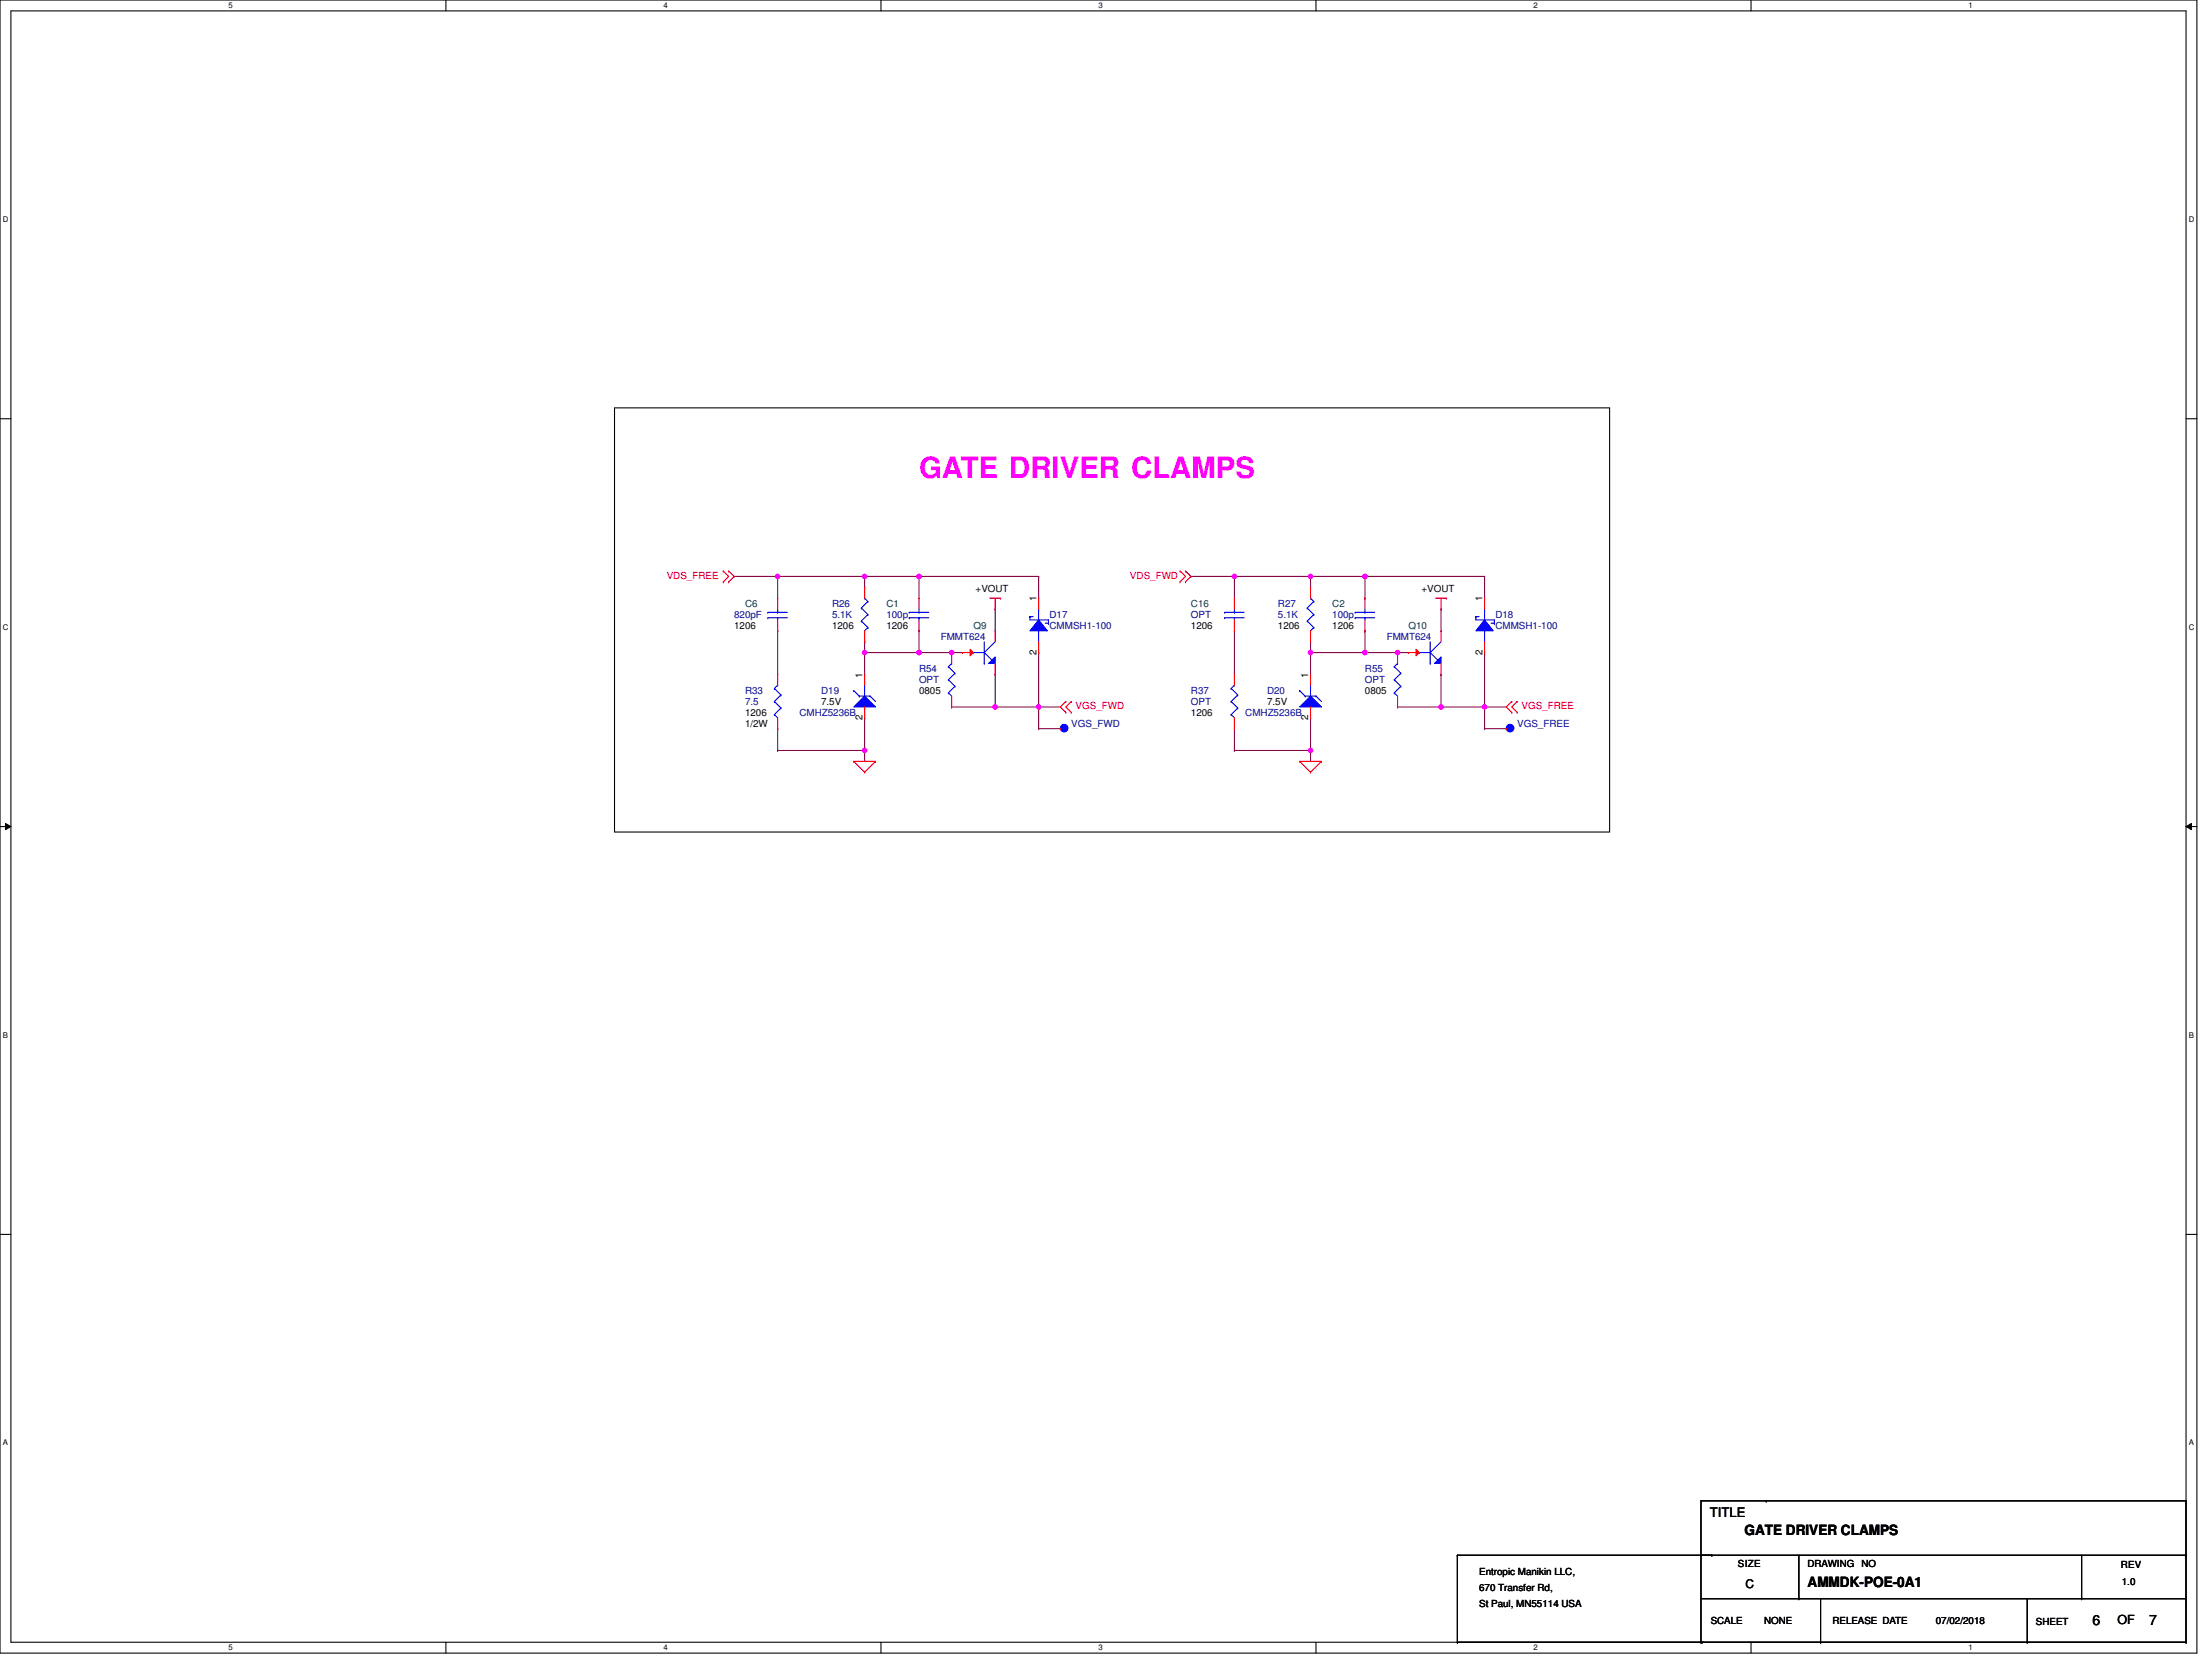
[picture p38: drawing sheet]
<svg xmlns="http://www.w3.org/2000/svg" width="610mm" height="457mm" viewBox="0 0 610 457" stroke-linecap="round" stroke-linejoin="round" font-family="sans-serif">
<defs><g id="words">
<text font-size="8.1" fill="#f0f" x="253.3" y="131.7">GATE DRIVER CLAMPS</text>
<g font-size="3.9">
<text x="480.8" y="423.1">GATE DRIVER CLAMPS</text>
<text x="498.1" y="437.2">AMMDK-POE-0A1</text>
<text x="576.7" y="447.7">6</text>
<text x="592.3" y="447.7">7</text>
</g>
<text font-size="3.6" x="471.2" y="418.1">TITLE</text>
<text font-size="3.5" x="583.6" y="447.6">OF</text>
<text font-size="3.3" x="481.1" y="437.6">C</text>
<g font-size="2.7" fill="#f00">
<text x="183.7" y="159.5">VDS_FREE</text>
<text x="311.4" y="159.5">VDS_FWD</text>
<text x="296.4" y="195.4">VGS_FWD</text>
<text x="419.3" y="195.4">VGS_FREE</text>
</g>
<g font-size="2.7" fill="#004040">
<text x="205.3" y="167.3">C6</text>
<text x="244.3" y="167.3">C1</text>
<text x="328.2" y="167.3">C16</text>
<text x="367.2" y="167.3">C2</text>
<text x="268.3" y="173.3">Q9</text>
<text x="388.1" y="173.3">Q10</text>
</g>
<g font-size="2.7" fill="#000080">
<text x="229.3" y="167.3">R26</text>
<text x="352.2" y="167.3">R27</text>
<text x="202.3" y="170.3">820pF</text>
<text x="229.3" y="170.3">5.1K</text>
<text x="244.3" y="170.3">100p</text>
<text x="289.2" y="170.3">D17</text>
<text x="289.2" y="173.3">CMMSH1-100</text>
<text x="328.2" y="170.3">OPT</text>
<text x="352.2" y="170.3">5.1K</text>
<text x="367.2" y="170.3">100p</text>
<text x="412.1" y="170.3">D18</text>
<text x="412.1" y="173.3">CMMSH1-100</text>
<text x="259.3" y="176.3">FMMT624</text>
<text x="382.2" y="176.3">FMMT624</text>
<text x="253.3" y="185.3">R54</text>
<text x="376.2" y="185.3">R55</text>
<text x="205.3" y="191.2">R33</text>
<text x="226.3" y="191.2">D19</text>
<text x="253.3" y="188.2">OPT</text>
<text x="328.2" y="191.2">R37</text>
<text x="349.2" y="191.2">D20</text>
<text x="376.2" y="188.2">OPT</text>
<text x="205.3" y="194.2">7.5</text>
<text x="220.3" y="197.2">CMHZ5236B</text>
<text x="328.2" y="194.2">OPT</text>
<text x="343.2" y="197.2">CMHZ5236B</text>
<text x="295.2" y="200.2">VGS_FWD</text>
<text x="418.1" y="200.2">VGS_FREE</text>
</g>
<g font-size="2.7">
<text x="268.9" y="163.1">+VOUT</text>
<text x="285.6" y="165.8" transform="rotate(-90 285.6 165.8)">1</text>
<text x="391.7" y="163.1">+VOUT</text>
<text x="408.5" y="165.8" transform="rotate(-90 408.5 165.8)">1</text>
<text x="202.3" y="173.3">1206</text>
<text x="229.3" y="173.3">1206</text>
<text x="244.3" y="173.3">1206</text>
<text x="328.2" y="173.3">1206</text>
<text x="352.2" y="173.3">1206</text>
<text x="367.2" y="173.3">1206</text>
<text x="285.6" y="180.4" transform="rotate(-90 285.6 180.4)">2</text>
<text x="408.5" y="180.4" transform="rotate(-90 408.5 180.4)">2</text>
<text x="237.7" y="186.7" transform="rotate(-90 237.7 186.7)">1</text>
<text x="253.3" y="191.2">0805</text>
<text x="360.6" y="186.7" transform="rotate(-90 360.6 186.7)">1</text>
<text x="376.2" y="191.2">0805</text>
<text x="205.3" y="197.2">1206</text>
<text x="226.3" y="194.2">7.5V</text>
<text x="328.2" y="197.2">1206</text>
<text x="349.2" y="194.2">7.5V</text>
<text x="205.3" y="200.2">1/2W</text>
<text x="237.7" y="198.4" transform="rotate(-90 237.7 198.4)">2</text>
<text x="360.6" y="198.4" transform="rotate(-90 360.6 198.4)">2</text>
<text x="479" y="431.9">SIZE</text>
<text x="498.1" y="431.9">DRAWING</text>
<text x="513" y="431.9">NO</text>
<text x="407.6" y="434">Entropic Manikin LLC,</text>
<text x="584.5" y="432.2">REV</text>
<text x="584.8" y="436.7">1.0</text>
<text x="407.6" y="438.5">670 Transfer Rd,</text>
<text x="407.6" y="443">St Paul, MN55114 USA</text>
<text x="471.5" y="447.5">SCALE</text>
<text x="486.2" y="447.5">NONE</text>
<text x="505" y="447.5">RELEASE DATE</text>
<text x="533.5" y="447.5">07/02/2018</text>
<text x="561.1" y="447.8">SHEET</text>
</g>
<g font-size="2.2">
<text x="62.9" y="2.3">5</text>
<text x="182.8" y="2.3">4</text>
<text x="302.7" y="2.3">3</text>
<text x="422.6" y="2.3">2</text>
<text x="542.5" y="2.3">1</text>
<text x=".8" y="61.1">D</text>
<text x="603.2" y="61.1">D</text>
<text x=".8" y="173.5">C</text>
<text x="603.2" y="173.5">C</text>
<text x=".8" y="285.9">B</text>
<text x="603.2" y="285.9">B</text>
<text x=".8" y="398.3">A</text>
<text x="603.2" y="398.3">A</text>
<text x="62.9" y="454.8">5</text>
<text x="182.8" y="454.8">4</text>
<text x="302.7" y="454.8">3</text>
<text x="422.6" y="454.8">2</text>
<text x="542.5" y="454.8">1</text>
</g>
</g></defs>
<path d="M0 0h605.4v455.6h-605.4zM3 3h599.4v449.6h-599.4z" fill="none" stroke="#000" stroke-width=".3"/>
<g fill="#fff">
<path d="M62.9 .3h1.2v2.4h-1.2z"/>
<path d="M62.9 452.9h1.2v2.4h-1.2z"/>
</g>
<path d="M122.9 0v3M122.9 452.6v3" fill="none" stroke="#000" stroke-width=".3"/>
<g fill="#fff">
<path d="M182.8 .3h1.2v2.4h-1.2z"/>
<path d="M182.8 452.9h1.2v2.4h-1.2z"/>
</g>
<path d="M242.8 0v3M242.8 452.6v3" fill="none" stroke="#000" stroke-width=".3"/>
<g fill="#fff">
<path d="M302.7 .3h1.2v2.4h-1.2z"/>
<path d="M302.7 452.9h1.2v2.4h-1.2z"/>
</g>
<path d="M362.7 0v3M362.7 452.6v3" fill="none" stroke="#000" stroke-width=".3"/>
<g fill="#fff">
<path d="M422.6 .3h1.2v2.4h-1.2z"/>
<path d="M422.6 452.9h1.2v2.4h-1.2z"/>
</g>
<path d="M482.6 0v3M482.6 452.6v3" fill="none" stroke="#000" stroke-width=".3"/>
<g fill="#fff">
<path d="M542.5 .3h1.2v2.4h-1.2z"/>
<path d="M542.5 452.9h1.2v2.4h-1.2z"/>
<path d="M.8 59.2h1.5v2.4h-1.5z"/>
<path d="M603.2 59.2h1.5v2.4h-1.5z"/>
<path d="M.8 171.6h1.5v2.4h-1.5z"/>
<path d="M603.2 171.6h1.5v2.4h-1.5z"/>
</g>
<path d="M0 115.4h3M602.4 115.4h3" fill="none" stroke="#000" stroke-width=".3"/>
<g fill="#fff">
<path d="M.8 284h1.4v2.4h-1.4z"/>
<path d="M603.2 284h1.4v2.4h-1.4z"/>
</g>
<path d="M0 227.8h3M602.4 227.8h3" fill="none" stroke="#000" stroke-width=".3"/>
<path d="M1.5 226.9l1.5 .9-1.5 .9zM602.4 227.8l1.5-.9v1.8z" fill="#000"/>
<path d="M1.5 226.9l1.5 .9-1.5 .9zM602.4 227.8l1.5-.9v1.8z" fill="none" stroke="#000" stroke-width=".28"/>
<g fill="#fff">
<path d="M.8 396.4h1.4v2.4h-1.4z"/>
<path d="M603.2 396.4h1.4v2.4h-1.4z"/>
</g>
<path d="M169.4 112.4h274.2v116.9h-274.2zM0 340.2h3M602.4 340.2h3" fill="none" stroke="#000" stroke-width=".3"/>
<path d="M238.3 158.9h.1M238.3 158.9v3M286.2 158.9h.1M286.2 158.9v6M238.3 179.8h.1M238.3 179.8v6M286.2 179.8h.1M286.2 179.8v15M238.3 197.8h.1M238.3 197.8v9M274.3 185.8h.1M274.3 185.8v9" fill="none" stroke="#800040" stroke-width=".3"/>
<circle cx="286.2" cy="194.8" r=".59" fill="#f0f"/>
<circle cx="286.2" cy="194.8" r=".59" fill="none" stroke="#f0f" stroke-width=".3"/>
<path d="M253.3 158.9h.1M253.3 158.9h32.9" fill="none" stroke="#800040" stroke-width=".3"/>
<circle cx="253.3" cy="158.9" r=".59" fill="#f0f"/>
<circle cx="253.3" cy="158.9" r=".59" fill="none" stroke="#f0f" stroke-width=".3"/>
<path d="M376.2 158.9h.1M376.2 158.9h32.9" fill="none" stroke="#800040" stroke-width=".3"/>
<circle cx="376.2" cy="158.9" r=".59" fill="#f0f"/>
<circle cx="376.2" cy="158.9" r=".59" fill="none" stroke="#f0f" stroke-width=".3"/>
<path d="M361.2 158.9h.1M361.2 158.9v3M361.2 179.8h.1M361.2 179.8v6M385.1 179.8h.1M385.1 179.8h3M361.2 197.8h.1M361.2 197.8v9M409.1 194.8h.1M409.1 194.8h6" fill="none" stroke="#800040" stroke-width=".3"/>
<circle cx="361.2" cy="206.8" r=".59" fill="#f0f"/>
<circle cx="361.2" cy="206.8" r=".59" fill="none" stroke="#f0f" stroke-width=".3"/>
<path d="M409.1 158.9h.1M409.1 158.9v6M397.1 185.8h.1M397.1 185.8v9" fill="none" stroke="#800040" stroke-width=".3"/>
<circle cx="397.1" cy="194.8" r=".59" fill="#f0f"/>
<circle cx="397.1" cy="194.8" r=".59" fill="none" stroke="#f0f" stroke-width=".3"/>
<path d="M214.3 158.9h.1M214.3 158.9h24M409.1 179.8h.1M409.1 179.8v15M238.3 206.8h.1M238.3 206.8v3M361.2 206.8h.1M361.2 206.8v3" fill="none" stroke="#800040" stroke-width=".3"/>
<circle cx="238.3" cy="158.9" r=".59" fill="#f0f"/>
<circle cx="238.3" cy="158.9" r=".59" fill="none" stroke="#f0f" stroke-width=".3"/>
<circle cx="214.3" cy="158.9" r=".59" fill="#f0f"/>
<circle cx="214.3" cy="158.9" r=".59" fill="none" stroke="#f0f" stroke-width=".3"/>
<path d="M340.2 158.9h.1M340.2 158.9h21M238.3 176.8h.1M238.3 176.8v3" fill="none" stroke="#800040" stroke-width=".3"/>
<circle cx="361.2" cy="158.9" r=".59" fill="#f0f"/>
<circle cx="361.2" cy="158.9" r=".59" fill="none" stroke="#f0f" stroke-width=".3"/>
<circle cx="340.2" cy="158.9" r=".6" fill="#f0f"/>
<circle cx="340.2" cy="158.9" r=".6" fill="none" stroke="#f0f" stroke-width=".3"/>
<path d="M397.1 194.8h.1M397.1 194.8h12" fill="none" stroke="#800040" stroke-width=".3"/>
<circle cx="409.1" cy="194.8" r=".59" fill="#f0f"/>
<circle cx="409.1" cy="194.8" r=".59" fill="none" stroke="#f0f" stroke-width=".3"/>
<path d="M202.3 158.9h.1M202.3 158.9h12M214.3 158.9h.1M214.3 158.9v6M286.2 194.8h.1M286.2 194.8h6M214.3 206.8h.1M214.3 206.8h24" fill="none" stroke="#800040" stroke-width=".3"/>
<circle cx="238.3" cy="206.8" r=".59" fill="#f0f"/>
<circle cx="238.3" cy="206.8" r=".59" fill="none" stroke="#f0f" stroke-width=".3"/>
<path d="M214.3 173.8h.1M214.3 173.8v12M262.3 179.8h.1M262.3 179.8h3M262.3 194.8h.1M262.3 194.8h12M214.3 200.8h.1M214.3 200.8v6" fill="none" stroke="#800040" stroke-width=".3"/>
<circle cx="274.2" cy="194.8" r=".59" fill="#f0f"/>
<circle cx="274.2" cy="194.8" r=".59" fill="none" stroke="#f0f" stroke-width=".3"/>
<path d="M253.3 179.8h.1M253.3 179.8h9M274.3 194.8h.1M274.3 194.8h11.9" fill="none" stroke="#800040" stroke-width=".3"/>
<circle cx="262.3" cy="179.8" r=".59" fill="#f0f"/>
<circle cx="262.3" cy="179.8" r=".59" fill="none" stroke="#f0f" stroke-width=".3"/>
<path d="M238.3 158.9h.1M238.3 158.9h15M253.3 158.9h.1M253.3 158.9v6M238.3 179.8h.1M253.3 173.8h.1M253.3 173.8v6h-15" fill="none" stroke="#800040" stroke-width=".3"/>
<circle cx="253.3" cy="179.8" r=".59" fill="#f0f"/>
<circle cx="253.3" cy="179.8" r=".59" fill="none" stroke="#f0f" stroke-width=".3"/>
<circle cx="238.3" cy="179.8" r=".59" fill="#f0f"/>
<circle cx="238.3" cy="179.8" r=".59" fill="none" stroke="#f0f" stroke-width=".3"/>
<path d="M328.2 158.9h.1M328.2 158.9h12M340.2 158.9h.1M340.2 158.9v6M274.3 167.9h.1M274.3 167.9v5.9M340.2 173.8h.1M340.2 173.8v12M361.2 176.8h.1M361.2 176.8v3M397.1 167.9h.1M397.1 167.9v5.9" fill="none" stroke="#800040" stroke-width=".3"/>
<circle cx="361.2" cy="179.8" r=".59" fill="#f0f"/>
<circle cx="361.2" cy="179.8" r=".59" fill="none" stroke="#f0f" stroke-width=".3"/>
<g fill="none" stroke="#800040" stroke-width=".3">
<path d="M361.2 158.9h.1M361.2 158.9h15M376.2 158.9h.1M376.2 158.9v6M361.2 179.8h.1M361.2 179.8h23.9M376.2 173.8h.1M376.2 179.8h.1M376.2 173.8v6M340.2 206.8h.1M340.2 200.8h.1M340.2 206.8h21"/>
<path d="M340.2 200.8v6"/>
</g>
<circle cx="385.1" cy="179.8" r=".6" fill="#f0f"/>
<circle cx="385.1" cy="179.8" r=".6" fill="none" stroke="#f0f" stroke-width=".3"/>
<circle cx="376.2" cy="179.8" r=".59" fill="#f0f"/>
<circle cx="376.2" cy="179.8" r=".59" fill="none" stroke="#f0f" stroke-width=".3"/>
<path d="M286.2 194.8h.1M286.2 194.8v6M385.1 194.8h.1M385.1 194.8h12M409.1 194.8h.1M409.1 194.8v6M286.2 200.8h.1M286.2 200.8h6M409.1 200.8h.1M409.1 200.8h6" fill="none" stroke="#800040" stroke-width=".3"/>
<g fill="none" stroke="#f00" stroke-width=".3">
<path d="M199.3 157.4h.1M199.3 157.4l1.5 1.5-1.5 1.5M200.8 157.4h.1M200.8 157.4l1.5 1.5-1.5 1.5M325.2 157.4h.1M325.2 157.4l1.5 1.5-1.5 1.5M326.7 157.4h.1M326.7 157.4l1.5 1.5-1.5 1.5M199.3 160.4h.1M200.8 160.4h.1M272.8 164.9h2.9M274.3 167.9h.1"/>
<path d="M274.3 164.9v3M275.7 164.9h.1M325.2 160.4h.1M326.7 160.4h.1M376.2 173.8h.1M376.2 164.9h.1M376.2 164.9v3M376.2 170.8v3M395.6 164.9h3M397.1 167.9h.1M397.1 164.9v3M398.6 164.9h.1"/>
<path d="M293.7 196.3h.1M293.7 193.3h.1M293.7 193.3l-1.5 1.5 1.5 1.5M295.2 193.3h.1M295.2 196.3h.1M295.2 193.3l-1.5 1.5 1.5 1.5M416.6 196.3h.1M416.6 193.3h.1M416.6 193.3l-1.5 1.5 1.5 1.5M418.1 193.3h.1M418.1 196.3h.1M418.1 193.3l-1.5 1.5 1.5 1.5"/>
<path d="M235.3 209.8h.1M235.3 209.8h6M235.3 209.8l3 3M238.3 212.8h.1M241.3 209.8h.1M241.3 209.8l-3 3M358.2 209.8h.1M358.2 209.8h6M358.2 209.8l3 3M361.2 212.8h.1M364.2 209.8h.1M364.2 209.8l-3 3"/>
</g>
<g fill="none" stroke="#000" stroke-width=".3">
<path d="M486.7 413.6h.1M401.6 428.6h.1M401.6 428.6h200.8M401.6 428.6v24M471.8 428.6h.1M495.7 428.6v12M573.7 428.6v12M602.4 428.6h.1M401.6 452.6h.1M401.6 452.6h200.8M468.8 452.6h.1M468.8 452.6v-39h133.6v39"/>
<path d="M468.8 440.6h133.6M469.1 452.6h.1M495.7 440.6h.1M501.7 452.6h.1M501.7 440.6v12M558.7 452.6h.1M558.7 440.6v12M573.7 440.6h.1M602.4 440.6h.1M602.4 452.6h.1"/>
</g>
<path d="M373.5 168.8h.1M373.5 170.3h.1M373.5 168.8h5.4M373.5 170.3h5.4M376.2 170.3h.1M376.2 168.8h.1M376.2 167.9v.9M376.2 170.3v.5" fill="none" stroke="#00f" stroke-width=".3"/>
<path d="M235.3 194.8l3-3 3 3z" fill="#00f"/>
<path d="M235.3 194.8l3-3 3 3zM235.3 190.3h.1M235.3 190.3l1.5 1.5M236.8 191.8h.1M236.8 191.8h3M238.3 188.8h.1M238.3 188.8v3M239.8 191.8h.1M239.8 191.8l1.5 1.5" fill="none" stroke="#00f" stroke-width=".3"/>
<path d="M238.3 197.8h.1M238.3 185.8h.1M238.3 185.8v3M238.3 194.8v3" fill="none" stroke="#f00" stroke-width=".3"/>
<circle cx="293.3" cy="200.7" r="1.04" fill="#00f"/>
<circle cx="293.3" cy="200.7" r="1.04" fill="none" stroke="#00f" stroke-width=".3"/>
<path d="M292.2 200.8h.1" fill="none" stroke="#f00" stroke-width=".3"/>
<path d="M286.2 170.8l2.4 3h-4.8z" fill="#00f"/>
<g fill="none" stroke="#00f" stroke-width=".3">
<path d="M283.8 169.9h.1M283.8 169.9v.9h5.1M283.8 169.9h.9M286.2 170.8l2.4 3h-4.8zM286.2 173.8h.1M286.2 167.9h.1M286.2 167.9v2.9M286.2 173.8v3M288 171.7h.9M288.9 170.8h.1M288.9 171.7h.1M288.9 170.8v.9"/>
<path d="M337.5 168.8h.1M337.5 170.3h.1M337.5 168.8h5.4M337.5 170.3h5.4M340.2 170.3h.1M340.2 168.8h.1M340.2 167.9v.9M340.2 170.3v.5M360.3 171.2h.1M360.3 167.6h.1M360.3 171.2l1.8 1.7M360.3 167.6l1.8 1.8"/>
<path d="M361.2 164.9h.1M361.2 164.9l.9 .9M362.1 172.9h.1M362.1 169.4h.1M362.1 165.8h.1M362.1 172.9l-.9 .9M362.1 169.4l-1.8 1.8M362.1 165.8l-1.8 1.8M261.4 190.9h.1M261.4 187.3h.1M261.4 183.7h.1M261.4 190.9l.9 .9"/>
<path d="M261.4 187.3l1.8 1.8M261.4 183.7l1.8 1.8M262.3 182.8h.1M262.3 182.8l-.9 .9M263.2 189.1h.1M263.2 185.5h.1M263.2 189.1l-1.8 1.8M263.2 185.5l-1.8 1.8M384.2 190.9h.1M384.2 187.3h.1M384.2 183.7h.1M384.2 190.9l.9 .9"/>
<path d="M384.2 187.3l1.8 1.8M384.2 183.7l1.8 1.8M385.1 182.8h.1M385.1 182.8l-.9 .9M386 189.1h.1M386 185.5h.1M386 189.1l-1.8 1.8M386 185.5l-1.8 1.8"/>
</g>
<g fill="none" stroke="#f00" stroke-width=".3">
<path d="M262.3 179.8h.1M262.3 179.8v3M286.2 179.8h.1M286.2 164.9h.1M286.2 164.9v3M286.2 176.8v3M340.2 173.8h.1M340.2 164.9h.1M340.2 164.9v3M340.2 170.8v3M361.2 176.8h.1M361.2 161.9h.1"/>
<path d="M361.2 161.9v3M361.2 173.8v3M385.1 179.8h.1M385.1 179.8v3M262.3 194.8h.1M262.3 191.8v3M385.1 194.8h.1M385.1 191.8v3"/>
</g>
<circle cx="416.2" cy="200.7" r="1.04" fill="#00f"/>
<g fill="none" stroke="#00f" stroke-width=".3">
<path d="M213.4 196.9h.1M213.4 193.3h.1M213.4 189.7h.1M213.4 196.9l.9 .9M213.4 193.3l1.8 1.8M213.4 189.7l1.8 1.8M214.3 188.8h.1M214.3 188.8l-.9 .9M215.2 195.1h.1M215.2 191.5h.1M215.2 195.1l-1.8 1.8M215.2 191.5l-1.8 1.8"/>
<circle cx="416.2" cy="200.7" r="1.04"/>
</g>
<path d="M214.3 185.8h.1M214.3 185.8v3M214.3 197.8v3M214.3 200.8h.1M415.1 200.8h.1" fill="none" stroke="#f00" stroke-width=".3"/>
<path d="M358.2 194.8l3-3 3 3z" fill="#00f"/>
<path d="M358.2 194.8l3-3 3 3zM358.2 190.3h.1M358.2 190.3l1.5 1.5M359.7 191.8h.1M359.7 191.8h3M361.2 188.8h.1M361.2 188.8v3M362.7 191.8h.1M362.7 191.8l1.5 1.5" fill="none" stroke="#00f" stroke-width=".3"/>
<path d="M361.2 197.8h.1M361.2 185.8h.1M361.2 185.8v3M361.2 194.8v3" fill="none" stroke="#f00" stroke-width=".3"/>
<path d="M395.3 182.8l1.8-1.8v1.8z" fill-rule="evenodd" fill="#00f"/>
<path d="M391.1 179.8h.1M391.1 179.8h3M394.1 179.8h.1M394.1 179.8l2.1 2.1M394.1 176.8v6M397.1 176.8l-3 3M394.1 182.8h.1M395.3 182.8l1.8-1.8v1.8zM396.2 181.9h.1" fill="none" stroke="#00f" stroke-width=".3"/>
<path d="M390.2 178.9l.9 .9-.9 .9z" fill="#f00"/>
<path d="M388.1 179.8h.1M388.1 179.8h3M390.2 178.9l.9 .9-.9 .9zM397.1 173.8h.1M397.1 173.8v3M397.1 185.8h.1M397.1 182.8v3" fill="none" stroke="#f00" stroke-width=".3"/>
<path d="M273.4 181.9l.9-.9v1.8h-1.8z" fill-rule="evenodd" fill="#00f"/>
<path d="M268.3 179.8h.1M268.3 179.8h3M271.3 179.8h.1M271.3 179.8l2.1 2.1M271.3 176.8v6M274.3 176.8l-3 3M271.3 182.8h.1M273.4 181.9l.9-.9v1.8h-1.8zM273.4 181.9h.1" fill="none" stroke="#00f" stroke-width=".3"/>
<path d="M267.4 178.9l.9 .9-.9 .9z" fill="#f00"/>
<path d="M265.3 179.8h.1M265.3 179.8h3M267.4 178.9l.9 .9-.9 .9zM274.3 173.8h.1M274.3 173.8v3M274.3 185.8h.1M274.3 182.8v3M340.2 185.8h.1M340.2 185.8v3M340.2 197.8v3M340.2 200.8h.1" fill="none" stroke="#f00" stroke-width=".3"/>
<path d="M339.3 196.9h.1M339.3 193.3h.1M339.3 189.7h.1M339.3 196.9l.9 .9M339.3 193.3l1.8 1.8M339.3 189.7l1.8 1.8M340.2 188.8h.1M340.2 188.8l-.9 .9M341.1 195.1h.1M341.1 191.5h.1M341.1 195.1l-1.8 1.8M341.1 191.5l-1.8 1.8" fill="none" stroke="#00f" stroke-width=".3"/>
<path d="M409.1 170.8l2.4 3h-4.8z" fill="#00f"/>
<g fill="none" stroke="#00f" stroke-width=".3">
<path d="M211.6 168.8h.1M211.6 170.3h.1M211.6 168.8h5.4M211.6 170.3h5.4M214.3 170.3h.1M214.3 168.8h.1M214.3 167.9v.9M214.3 170.3v.5M237.4 171.2h.1M237.4 167.6h.1M237.4 171.2l1.8 1.7M237.4 167.6l1.8 1.8"/>
<path d="M238.3 164.9h.1M238.3 164.9l.9 .9M239.2 172.9h.1M239.2 169.4h.1M239.2 165.8h.1M239.2 172.9l-.9 .9M239.2 169.4l-1.8 1.8M239.2 165.8l-1.8 1.8M250.6 168.8h.1M250.6 170.3h.1M250.6 168.8h5.4M250.6 170.3h5.4"/>
<path d="M253.3 170.3h.1M253.3 168.8h.1M253.3 167.9v.9M253.3 170.3v.5M406.7 169.9h.1M406.7 169.9v.9h5.1M406.7 169.9h.9M409.1 170.8l2.4 3h-4.8zM409.1 173.8h.1M409.1 167.9h.1M409.1 167.9v2.9M409.1 173.8v3"/>
<path d="M410.9 171.7h.9M411.8 170.8h.1M411.8 171.7h.1M411.8 170.8v.9"/>
</g>
<g fill="none" stroke="#f00" stroke-width=".3">
<path d="M214.3 173.8h.1M214.3 164.9h.1M214.3 164.9v3M214.3 170.8v3M238.3 176.8h.1M238.3 161.9h.1M238.3 161.9v3M238.3 173.8v3M253.3 173.8h.1M253.3 164.9h.1M253.3 164.9v3M253.3 170.8v3"/>
<path d="M409.1 179.8h.1M409.1 164.9h.1M409.1 164.9v3M409.1 176.8v3"/>
</g>
<circle cx="286.2" cy="194.8" r=".59" fill="#f0f"/>
<circle cx="286.2" cy="194.8" r=".59" fill="none" stroke="#f0f" stroke-width=".3"/>
<circle cx="253.3" cy="158.9" r=".59" fill="#f0f"/>
<circle cx="253.3" cy="158.9" r=".59" fill="none" stroke="#f0f" stroke-width=".3"/>
<circle cx="376.2" cy="158.9" r=".59" fill="#f0f"/>
<circle cx="376.2" cy="158.9" r=".59" fill="none" stroke="#f0f" stroke-width=".3"/>
<circle cx="361.2" cy="206.8" r=".59" fill="#f0f"/>
<circle cx="361.2" cy="206.8" r=".59" fill="none" stroke="#f0f" stroke-width=".3"/>
<circle cx="397.1" cy="194.8" r=".59" fill="#f0f"/>
<circle cx="397.1" cy="194.8" r=".59" fill="none" stroke="#f0f" stroke-width=".3"/>
<circle cx="238.3" cy="158.9" r=".59" fill="#f0f"/>
<circle cx="238.3" cy="158.9" r=".59" fill="none" stroke="#f0f" stroke-width=".3"/>
<circle cx="214.3" cy="158.9" r=".59" fill="#f0f"/>
<circle cx="214.3" cy="158.9" r=".59" fill="none" stroke="#f0f" stroke-width=".3"/>
<circle cx="361.2" cy="158.9" r=".59" fill="#f0f"/>
<circle cx="361.2" cy="158.9" r=".59" fill="none" stroke="#f0f" stroke-width=".3"/>
<circle cx="340.2" cy="158.9" r=".6" fill="#f0f"/>
<circle cx="340.2" cy="158.9" r=".6" fill="none" stroke="#f0f" stroke-width=".3"/>
<circle cx="409.1" cy="194.8" r=".59" fill="#f0f"/>
<circle cx="409.1" cy="194.8" r=".59" fill="none" stroke="#f0f" stroke-width=".3"/>
<circle cx="238.3" cy="206.8" r=".59" fill="#f0f"/>
<circle cx="238.3" cy="206.8" r=".59" fill="none" stroke="#f0f" stroke-width=".3"/>
<circle cx="274.2" cy="194.8" r=".59" fill="#f0f"/>
<circle cx="274.2" cy="194.8" r=".59" fill="none" stroke="#f0f" stroke-width=".3"/>
<circle cx="262.3" cy="179.8" r=".59" fill="#f0f"/>
<circle cx="262.3" cy="179.8" r=".59" fill="none" stroke="#f0f" stroke-width=".3"/>
<circle cx="253.3" cy="179.8" r=".59" fill="#f0f"/>
<circle cx="253.3" cy="179.8" r=".59" fill="none" stroke="#f0f" stroke-width=".3"/>
<circle cx="238.3" cy="179.8" r=".59" fill="#f0f"/>
<circle cx="238.3" cy="179.8" r=".59" fill="none" stroke="#f0f" stroke-width=".3"/>
<circle cx="361.2" cy="179.8" r=".59" fill="#f0f"/>
<circle cx="361.2" cy="179.8" r=".59" fill="none" stroke="#f0f" stroke-width=".3"/>
<circle cx="385.1" cy="179.8" r=".6" fill="#f0f"/>
<circle cx="385.1" cy="179.8" r=".6" fill="none" stroke="#f0f" stroke-width=".3"/>
<circle cx="376.2" cy="179.8" r=".59" fill="#f0f"/>
<circle cx="376.2" cy="179.8" r=".59" fill="none" stroke="#f0f" stroke-width=".3"/>
<use href="#words"/>
</svg>
